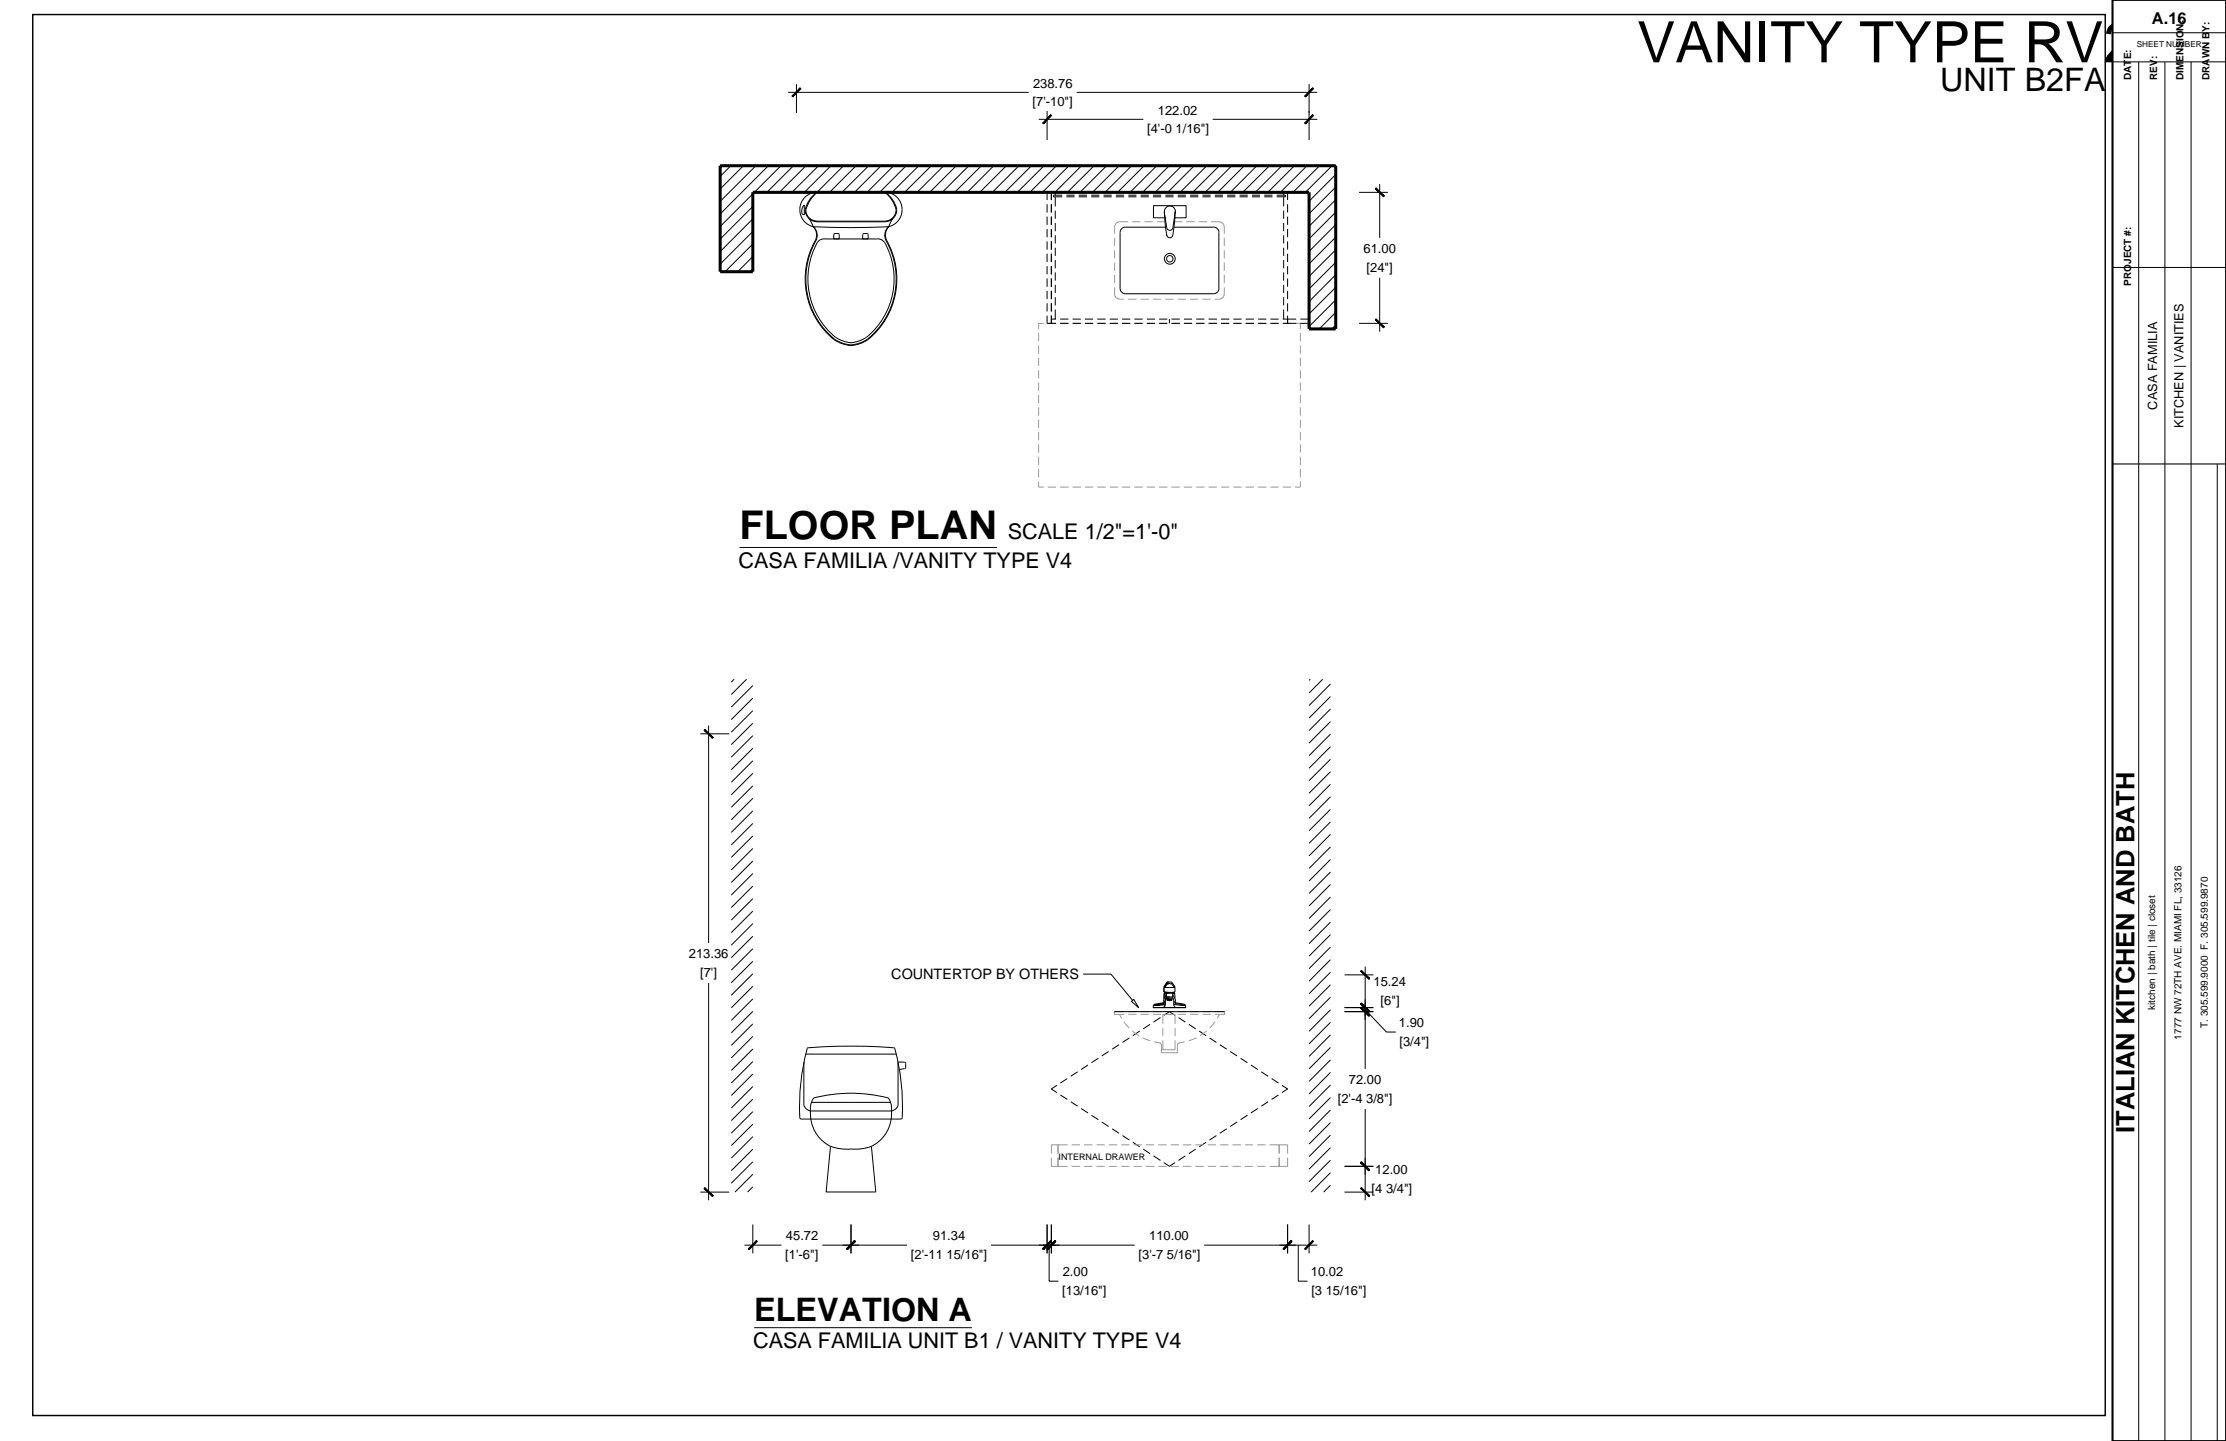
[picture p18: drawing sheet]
<svg xmlns="http://www.w3.org/2000/svg" width="432mm" height="279mm" viewBox="0 0 432 279" stroke-linecap="round" stroke-linejoin="round" font-family="sans-serif">
<defs><g id="words">
<text font-size="11.1" x="317.6" y="12.1">VANITY TYPE RV2</text>
<text font-size="7.7" x="143.5" y="104.5">FLOOR PLAN</text>
<g font-size="6.3">
<text x="376.4" y="17.6">UNIT B2FA</text>
<text x="146.3" y="256.1">ELEVATION A</text>
</g>
<text font-size="4.9" x="414.1" y="219.7" transform="rotate(-90 414.1 219.7)">ITALIAN KITCHEN AND BATH</text>
<g font-size="4.2">
<text x="195.5" y="104.5">SCALE 1/2&quot;=1'-0&quot;</text>
<text x="143.3" y="110.1">CASA FAMILIA /VANITY TYPE V4</text>
<text x="146.1" y="261.3">CASA FAMILIA UNIT B1 / VANITY TYPE V4</text>
</g>
<text font-size="3.2" x="417.4" y="4.6">A.16</text>
<text font-size="2.8" x="172.9" y="189.9">COUNTERTOP BY OTHERS</text>
<g font-size="2.5">
<text x="200.4" y="17">238.76</text>
<text x="200.3" y="20.6">[7'-10&quot;]</text>
<text x="224.6" y="22.2">122.02</text>
<text x="222.5" y="25.8">[4'-0 1/16&quot;]</text>
<text x="264.5" y="49.1">61.00</text>
<text x="265.1" y="52.7">[24&quot;]</text>
<text x="418.5" y="79.4" transform="rotate(-90 418.5 79.4)">CASA FAMILIA</text>
<text x="423.5" y="83" transform="rotate(-90 423.5 83)">KITCHEN | VANITIES</text>
<text x="133.6" y="185.8">213.36</text>
<text x="135.8" y="189.4">[7']</text>
<text x="266.4" y="191.3">15.24</text>
<text x="267.8" y="194.9">[6&quot;]</text>
<text x="271.4" y="199.2">1.90</text>
<text x="271.5" y="202.8">[3/4&quot;]</text>
<text x="259.5" y="213.9">[2'-4 3/8&quot;]</text>
<text x="261.7" y="210.2">72.00</text>
<text x="266.8" y="227.7">12.00</text>
<text x="266.1" y="231.4">[4 3/4&quot;]</text>
<text x="152.3" y="244.1">[1'-6&quot;]</text>
<text x="152.5" y="240.5">45.72</text>
<text x="176.7" y="244.1">[2'-11 15/16&quot;]</text>
<text x="181" y="240.5">91.34</text>
<text x="220.9" y="244.1">[3'-7 5/16&quot;]</text>
<text x="222.9" y="240.5">110.00</text>
<text x="206.1" y="251.1">[13/16&quot;]</text>
<text x="206.1" y="247.5">2.00</text>
<text x="254.3" y="247.5">10.02</text>
<text x="254.4" y="251.1">[3 15/16&quot;]</text>
</g>
<g font-size="1.9">
<text x="413.4" y="15.5" transform="rotate(-90 413.4 15.5)">DATE:</text>
<text x="418.5" y="15.5" transform="rotate(-90 418.5 15.5)">REV:</text>
<text x="423.5" y="15.5" transform="rotate(-90 423.5 15.5)">DIMENSION:</text>
<text x="428.6" y="15.5" transform="rotate(-90 428.6 15.5)">DRAWN BY:</text>
<text x="413.4" y="55.4" transform="rotate(-90 413.4 55.4)">PROJECT #:</text>
<text x="418.1" y="195.8" transform="rotate(-90 418.1 195.8)">kitchen | bath | tile | closet</text>
<text x="423.2" y="201.6" transform="rotate(-90 423.2 201.6)">1777 NW 72TH AVE. MIAMI FL, 33126</text>
<text x="428.2" y="199.3" transform="rotate(-90 428.2 199.3)">T. 305.599.9000 F. 305.599.9870</text>
</g>
<text font-size="1.7" x="205.4" y="224.8">INTERNAL DRAWER</text>
<text font-size="1.6" x="414.5" y="9.2">SHEET NUMBER</text>
</g></defs>
<g fill="none" stroke="#000" stroke-width=".19">
<path d="M152.9 17.9h46.7M154.5 16.3v5.6M208.9 17.9h46.6M253.9 16.3v10.8M141.8 32.1l-2.1 2.1M144.2 32.1l-4.5 4.5M146 37.6l-6.3 6.3M146.6 32.1l-6.9 7M149.1 32.1l-9.4 9.4M151.5 32.1l-5.2 5.2M153.9 32.1l-5.1 5.2M156 39.7v1.9h-.4a1.75 1.75 0 0 1 .4-1.9z"/>
<path d="M156.4 32.1l-5.2 5.2M158.5 37.3h13.2M158.5 37.3a3.3 3.3 0 0 0-3.3 3.3M158.5 37.3l-.9 .7-.7 1-.7 1.6M158.5 37.3l-.8 .8-.7 .9-.7 1.6M158.8 32.1l-5.2 5.2M161.2 32.1l-5.2 5.2M163.6 32.1l-5.1 5.2M166.1 32.1l-5.2 5.2M168.5 32.1l-5.2 5.2M170.9 32.1l-5.1 5.2M171.7 37.3a3.3 3.3 0 0 1 3.3 3.3"/>
<path d="M171.7 37.3a5.8 5.8 0 0 1 2.1 3.4 2.13 2.13 0 0 1-2.1 2.2M171.7 37.3l.9 .7 .7 1 .7 1.6M173.4 32.1l-5.2 5.2M175.8 32.1l-5.2 5.2M178.2 32.1l-5.2 5.2M180.7 32.1l-5.2 5.2M183.1 32.1l-5.2 5.2M185.5 32.1l-5.2 5.2M187.9 32.1l-5.1 5.2M190.4 32.1l-5.2 5.2M192.8 32.1l-5.2 5.2M195.2 32.1l-5.1 5.2"/>
<path d="M197.7 32.1l-5.2 5.2M200.1 32.1l-5.2 5.2M201.5 23.1h20.3M202.5 32.1l-5.2 5.2M203.1 21.5v5.6M203.1 39.6v1.6M203.9 37.3v1.5M203.9 39.6v1.6M204.7 37.3v.5M204.7 38.2v1.8M204.9 32.1l-5.1 5.2M206.1 37.3h-3v1.5"/>
<path d="M206.1 37.8h-1.7v.4h1.7M206.9 37.3h1.5M206.9 38.2h1.5M206.9 37.8h1.5M207.4 32.1l-5.2 5.2M209.3 37.3h1.6M209.3 38.2h1.6M209.3 37.8h1.6M209.8 32.1l-5.2 5.2M211.7 37.3h1.6M211.7 38.2h1.6M211.7 37.8h1.6"/>
<path d="M212.2 32.1l-5.1 5.2M214.1 37.3h1.5M214.1 38.2h1.5M214.1 37.8h1.5M214.7 32.1l-5.2 5.2M216.5 37.3h1.6M216.5 38.2h1.6M216.5 37.8h1.6M217.1 32.1l-5.2 5.2M218.9 37.3h1.6M218.9 38.2h1.6M218.9 37.8h1.6"/>
<path d="M219.5 32.1l-5.1 5.2M221.3 37.3h1.5M221.3 38.2h1.5M221.3 37.8h1.5M222 32.1l-5.2 5.2M223.6 37.3h1.7M223.6 38.2h1.7M223.6 37.8h1.7M224.4 32.1l-5.2 5.2M226.1 37.3h1.5M226.1 38.2h1.5M226.1 37.8h1.5"/>
<path d="M226.8 32.1l-5.2 5.2M228.5 37.3h1.5M228.5 38.2h1.5M228.5 37.8h1.5M229.2 32.1l-5.1 5.2M230.8 37.3h1.7M230.8 38.2h1.7M230.8 37.8h1.7M231.7 32.1l-5.2 5.2M233.3 37.3h1.5M233.3 38.2h1.5M233.3 37.8h1.5"/>
<path d="M234.1 32.1l-5.2 5.2M235.2 23.1h20.3M235.6 37.3h1.6M235.6 38.2h1.6M235.6 37.8h1.6M236.5 32.1l-5.1 5.2M238 37.3h1.6M238 38.2h1.6M238 37.8h1.6M239 32.1l-5.2 5.2M240.5 37.3h1.5M240.5 38.2h1.5"/>
<path d="M240.5 37.8h1.5M241.4 32.1l-5.2 5.2M242.8 37.3h1.6M242.8 38.2h1.6M242.8 37.8h1.6M243.8 32.1l-5.1 5.2M245.2 37.3h1.6M245.2 38.2h1.6M245.2 37.8h1.6M246.3 32.1l-5.2 5.2M247.6 37.3h2.2v1.5M247.6 37.8h1.7v.4h-1.7"/>
<path d="M248.7 32.1l-5.2 5.2M249 37.3v.5M249 38.2v1.8M249.8 39.6v1.6M251.1 32.1l-5.2 5.2M253.5 32.1l-5.1 5.2M256 32.1l-5.2 5.2M258.4 32.1l-5.2 5.2M259.1 33.8l-5.2 5.2M259.1 36.3l-5.2 5.1M259.1 38.7l-5.2 5.2M263.6 37.3h5.6"/>
<path d="M267.6 35.7v10.4M146 40l-6.3 6.4M146 42.4l-6.3 6.4M146 44.9l-6.3 6.3M146 47.3l-5.3 5.4M146 49.7l-2.9 3M146 52.2l-.5 .5M155.2 40.6a3.3 3.3 0 0 0 2.5 3.3l-.8-1.6M156.2 40.6a2.3 2.3 0 0 0 2.3 2.4M156.3 40.6a2.17 2.17 0 0 0 2.2 2.3h13.1M157.7 44a159.4 159.4 0 0 0 14.7 0M157.7 43.9a2.19 2.19 0 0 1 .5 2.9 14.9 14.9 0 0 0 4.1 19.2 5.4 5.4 0 0 0 7.1-1.3 15.2 15.2 0 0 0 2.3-18.4 2.17 2.17 0 0 1 .7-2.4 2.3 2.3 0 0 0-.4 2.8 15 15 0 0 1-4.1 19.4 5.5 5.5 0 0 1-7.2-1.3 15.3 15.3 0 0 1-2.4-18.6 2.29 2.29 0 0 0-.6-2.3z"/>
<path d="M158.5 43h13.1M161.7 45.5v.8M161.9 45.3h.8l.1 1M162 45.3l-.2 .2M167.3 46.3l.1-.8 .2-.2h.7l.1 1M170.1 46.3h-10.1a1.6 1.6 0 0 0-1.4 .7 14.5 14.5 0 0 0 3.9 18.7l1.5 .6 1.1 .2M170.1 46.3a1.67 1.67 0 0 1 1.5 .7 14.5 14.5 0 0 1-4 18.7l-1.5 .6-1.1 .2M173.3 42.3l-.9 1.6M173.9 40.6v.1M173.9 40.7a2.3 2.3 0 0 1-2.2 2.3M175 40.6a3.3 3.3 0 0 1-2.6 3.3M203.1 42v1.6"/>
<path d="M203.1 44.4v1.6M203.1 46.8v1.6M203.1 49.2v1.6M203.1 51.6v1.6M203.1 54v1.6M203.1 56.4v1.6M203.1 58.8v1.6M203.9 42v1.6M203.9 44.4v1.6M203.9 46.8v1.6M203.9 49.2v1.6M203.9 51.6v1.6"/>
<path d="M203.9 54v1.6M203.9 56.4v1.6M203.9 58.8v1.6M204.7 40.8v1.6M204.7 43.2v1.6M204.7 45.6v1.6M204.7 48v1.6M204.7 50.4v1.6M204.7 52.8v1.6M204.7 55.2v1.6M204.7 57.6v1.6M217.3 45.1v10.8a1.05 1.05 0 0 0 1 1.1h17.1a1.05 1.05 0 0 0 1.1-1.1"/>
<path d="M225.9 41.3a1.07 1.07 0 0 1 1.1-1.4 1.07 1.07 0 0 1 .9 1.5M225.9 42.2h-2.1v-2.3h6.3v2.3h-2.2M226 42.2h.1M226.1 44h-7.8a1.05 1.05 0 0 0-1 1.1M227.5 44.1a.6 .6 0 0 1-.6 .6 .6 .6 0 0 1-.6-.6l-.5-3 .5 4.6M227.7 44h7.7a1.05 1.05 0 0 1 1.1 1.1M227.7 44l-.2 1.5a.6 .6 0 0 1-.6 .6 .6 .6 0 0 1-.6-.6M227.8 42.2h.1M228 41.1l-.3 2.9M228 41l-.5 3.2M236.4 45.1v10.8M249 40.8v1.6"/>
<path d="M249 43.2v1.6M249 45.6v1.6M249 48v1.6M249 50.4v1.6M249 52.8v1.6M249 55.2v1.6M249 57.6v1.6M249.8 42v1.6M249.8 44.4v1.6M249.8 46.8v1.6M249.8 49.2v1.6M249.8 51.6v1.6"/>
<path d="M249.8 54v1.6M249.8 56.4v1.6M249.8 58.8v1.6M259.1 41.1l-5.2 5.2M259.1 43.6l-5.2 5.1M259.1 46l-5.2 5.2M259.1 48.4l-5.2 5.2M259.1 50.9l-5.2 5.1M259.1 53.3l-5.2 5.2M259.1 55.7l-5.2 5.2M259.1 58.1l-5.2 5.2M267.6 53.9v10.4"/>
<path d="M203.1 61.2v1.5h1.8M203.9 61.2v1.5M203.9 61.9h1M204.7 60v1.9M205.7 62.7h1.6M205.7 61.9h1.6M208.1 62.7h1.6M208.1 61.9h1.6M210.5 62.7h1.5M210.5 61.9h1.5M212.9 62.7h1.6M212.9 61.9h1.6"/>
<path d="M215.3 62.7h1.6M215.3 61.9h1.6M217.7 62.7h1.5M217.7 61.9h1.5M220 62.7h1.7M220 61.9h1.7M222.5 62.7h1.5M222.5 61.9h1.5M224.9 62.7h1.5M224.9 61.9h1.5M226.8 61.9v.8M227.2 62.7h1.7"/>
<path d="M227.2 61.9h1.7M229.7 62.7h1.5M229.7 61.9h1.5M232.1 62.7h1.5M232.1 61.9h1.5M234.4 62.7h1.7M234.4 61.9h1.7M236.9 62.7h1.5M236.9 61.9h1.5M239.2 62.7h1.6M239.2 61.9h1.6M241.6 62.7h1.6"/>
<path d="M241.6 61.9h1.6M244.1 62.7h1.5M244.1 61.9h1.5M246.4 62.7h1.6M246.4 61.9h1.6M248.8 62.7h2.6M248.8 61.9h2.6M249 60v1.9M249.8 61.2v1.5M252.2 61.9h1.7v.8h-1.7M259.1 60.6l-3.2 3.2M259.1 63l-.8 .8"/>
<path d="M263.6 62.7h5.6M143.5 106.2h49.9M142.4 131.7l-.5 .5M144.8 131.7l-2.9 3M146 132.9l-4.1 4.2M146 135.4l-4.1 4.1M146 137.8l-4.1 4.2M254.2 131.7l-.3 .2M256.6 131.7l-2.7 2.7M258.1 132.6l-4.2 4.2M258.1 135.1l-4.2 4.1M258.1 137.5l-4.2 4.1"/>
<path d="M258.1 139.9l-4.2 4.2M135.8 142.3h5.7M137.5 140.7v42.1M146 140.2l-4.1 4.2M146 142.6l-4.1 4.2M146 145.1l-4.1 4.1M146 147.5l-4.1 4.2M146 149.9l-4.1 4.2M146 152.4l-4.1 4.1M146 154.8l-4.1 4.2M146 157.2l-4.1 4.2M146 159.7l-4.1 4.1"/>
<path d="M258.1 142.3l-4.2 4.2M258.1 144.8l-4.2 4.1M258.1 147.2l-4.2 4.2M258.1 149.6l-4.2 4.2M258.1 152.1l-4.2 4.1M258.1 154.5l-4.2 4.2M258.1 156.9l-4.2 4.2M258.1 159.4l-4.2 4.1M146 162.1l-4.1 4.1M146 164.5l-4.1 4.2M146 166.9l-4.1 4.2M146 169.4l-4.1 4.1"/>
<path d="M146 171.8l-4.1 4.2M146 174.2l-4.1 4.2M146 176.7l-4.1 4.1M146 179.1l-4.1 4.2M258.1 161.8l-4.2 4.1M258.1 164.2l-4.2 4.2M258.1 166.6l-4.2 4.2M258.1 169.1l-4.2 4.1M258.1 171.5l-4.2 4.2M258.1 173.9l-4.2 4.2M258.1 176.4l-4.2 4.1M258.1 178.8l-4.2 4.2"/>
<path d="M137.5 190.6v42.1M146 181.5l-4.1 4.2M146 184l-4.1 4.1M146 186.4l-4.1 4.1M146 188.8l-4.1 4.2M146 191.2l-4.1 4.2M146 193.7l-4.1 4.1M146 196.1l-4.1 4.2M146 198.5l-4.1 4.2M210.1 188.9h5.4l4.2 5.1M216.2 196.2h21.4M221.1 199.9l-1.3 .9"/>
<path d="M223.1 198.6l-1.3 .9M223.9 194.8h.1M225 194.7l-1 .1M225.1 197.3l-1.3 .9M225.8 196.9l1-.7 1.1 .7M225.8 191.4v.9l1.1 .1 1-.1v-.9M225.8 193.4v.2M225.8 193.4v.1M225.8 191.4h2.1M225.8 191.3v.1M225.8 192.6v.8M225.9 192.6l.5 .1"/>
<path d="M225.9 192.4l-.1 .2M225.9 195.2l-.2 .2M225.9 191.2v.3M225.9 195.2l-.2 .1M225.9 192.4h.1M225.9 192.4h1.9M226 194.8l-2.3 .2v.4h6.3v-.4M226 194.1l-.1 1.1M226 194.1l-.4 .5-.6 .1M226 193.8v.3M226.1 193.1l-.2 .3-.3 1.1-.8 .1a1.12 1.12 0 0 0-1 .4M226.1 193.6l-.1 .2"/>
<path d="M226.1 193.1l-.3 .6M226.2 192.8v.6M226.2 193.4l.1 .1M226.3 193.4l-.3 .4M226.3 193.5h1.1M226.3 193.5l.1 .2M226.3 190.5l.9-.1 .2 .1M226.4 193.7h1M226.4 193.7v.2M226.4 190.7l-.1-.2-.5 .8M226.4 190.7v.1M226.4 193.9l.1 .1"/>
<path d="M226.4 193.9h.1M226.4 190.8l-.5 .7M226.4 190.8h.2M226.4 190.8v-.3l-.6 .8M226.5 194h.1M226.5 193.8l-.1 .1M226.6 190.4l-.2 .1M226.6 190.8h.7l.1-.3 .5 .9M226.6 194h.2M226.6 193.8l-.2 .1M226.6 193.8h.5M226.7 194h.1"/>
<path d="M226.7 193.8h-.1M226.8 194h.1M226.9 193.3h-.7M226.9 193.3h.6M226.9 193.3h-.6M227 194h.1M227 193.8h.1M227 194h-.1M227.1 193.8l.2 .1M227.2 192.5h-.7l-.4 .6M227.2 193.8h.1M227.2 192.5a2.43 2.43 0 0 1 .8 1.7"/>
<path d="M227.2 194h-.1M227.3 193.9h.1M227.3 190.8l.5 .7v-.3M227.3 193.9l-.2 .1M227.4 193.7l-.1 .2M227.4 193.5v.2M227.5 192.8v.6l.2 .7M227.5 193.4l-.1 .1M227.7 194.1v.8l.3 .5M227.7 194.8l2.3 .2M227.7 194.1l.4 .5 1.7 .2M227.8 192.4h.1"/>
<path d="M227.8 192.4l.1 .2M227.9 192.6v1M227.9 192.6l-.5 .1M228 194.2l.1 .3 .8 .1a1.13 1.13 0 0 1 1.1 .4M228.6 197.3l1.3 .9M230.6 198.6l1.3 .9M232.6 199.9l1.4 .9M258.1 181.2l-4.2 4.2M258.1 183.6l-4.2 4.2M258.1 186.1l-4.2 4.1M258.1 188.5l-4.2 4.2M258.1 190.9l-4.2 4.2"/>
<path d="M258.1 193.4l-4.2 4.1M258.1 195.8l-4.2 4.2M258.1 198.2l-4.2 4.2M260.8 196.2h5.6M260.8 195.4h5.6M260.8 189h5.6M264.8 187.4v19.9M264.8 195.7l4.1 4.4h1.8M146 201l-4.1 4.1M146 203.4l-4.1 4.2M146 205.8l-4.1 4.2M146 208.3l-4.1 4.1"/>
<path d="M146 210.7l-4.1 4.1M146 213.1l-4.1 4.2M146 215.5l-4.1 4.2M146 218l-4.1 4.1M155.9 205.9v8.4M155.9 214.3l.4 .6 .9 .5M156.3 204.4h17.6M156.6 203.3v-.1a99.8 99.8 0 0 1 16.9 0l.1 .1M156.6 203.3a40.7 40.7 0 0 0-1.4 13.6h19.7a40.3 40.3 0 0 0-1.3-13.6M157.2 215.4h15.8M157.4 213.7h15.4M174.2 214.3l-.6 .8-.6 .3"/>
<path d="M175.4 205.9h-1.2v8.4M175.4 205.9l.3 .3v.7l-.2 .3M175.5 207.2l-1 .2M205 210.4l-1.1 .7 1.1 .8M205.7 212.3l1.3 .9M207 209.1l-1.3 .9M207.7 213.6l1.3 .9M209 207.8l-1.3 .9M209.7 214.9l1.4 .9M211.1 206.5l-1.4 .9M211.7 216.2l1.4 .9M213.1 205.2l-1.4 .9"/>
<path d="M213.7 217.6l1.4 .8M215.1 203.9l-1.4 .8M215.7 218.9l1.4 .8M217.1 202.6l-1.4 .8M219.1 201.3l-1.4 .8M234.6 201.3l1.4 .8M236.6 202.6l1.4 .8M238 218.9l-1.4 .8M238.6 203.9l1.4 .8M240 217.6l-1.4 .8M240.6 205.2l1.4 .9M242 216.2l-1.4 .9"/>
<path d="M242.7 206.5l1.3 .9M244 214.9l-1.3 .9M244.7 207.8l1.3 .9M246 213.6l-1.3 .9M246.7 209.1l1.3 .9M248 212.3l-1.3 .9M248.7 210.4l1.1 .7-1.1 .8M258.1 200.7l-4.2 4.1M258.1 203.1l-4.2 4.1M258.1 205.5l-4.2 4.2M258.1 207.9l-4.2 4.2M258.1 210.4l-4.2 4.1"/>
<path d="M258.1 212.8l-4.2 4.2M258.1 215.2l-4.2 4.2M258.1 217.7l-4.2 4.1M264.8 215v17.7M135.8 231.1h5.7M146 220.4l-4.1 4.2M146 222.8l-4.1 4.2M146 225.3l-4.1 4.1M146 227.7l-3.4 3.4M146 230.1l-1 1M146 237.4v5.6M161.1 222.3l-.8 8.8h9.6l-.9-8.8"/>
<path d="M161.1 222.3a7.4 7.4 0 0 1-3.5-9.1l.3-.3a28.8 28.8 0 0 1 14.4 0 5.8 5.8 0 0 1 .6 4.1 7 7 0 0 1-3.8 5.3M161.1 222.3a14.6 14.6 0 0 0 7.4 .1l.6-.1M165.1 237.4v5.6M203.1 237.4v5.6M203.9 237.4v5.6M217.7 220.2l1.4 .8M219.8 221.5l1.3 .9M221.8 222.8l1.3 .9M223.8 224.1l1.3 .9M225.8 225.4l1 .7 1.1-.7M229.9 224.1l-1.3 .9M231.9 222.8l-1.3 .9"/>
<path d="M234 221.5l-1.4 .9M236 220.2l-1.4 .8M249.8 237.4v5.6M253.9 237.4v5.6M258.1 220.1l-4.2 4.2M258.1 222.5l-4.2 4.2M258.1 225l-4.2 4.1M258.1 227.4l-3.8 3.7M258.1 229.8l-1.3 1.3M260.8 231.1h5.6M260.8 226.1h5.6M144.4 241.4h7.2"/>
<path d="M146.3 257.4h42.2M159.5 241.4h16.5M192.2 241.4h27.9M203.5 241.4v7h1.8M233.6 241.4h21.9M251.8 241.4v7h1.8"/>
<circle cx="226.9" cy="50.2" r="1.05"/>
<circle cx="226.9" cy="50.2" r=".62"/>
</g>
<g fill="none" stroke="#989898" stroke-width=".19">
<path d="M216.2 55.7v1.5l.3 .5 .6 .3h1M216.2 46.1v1.6M216.2 48.5v1.6M216.2 50.9v1.6M216.2 53.3v1.6M218.8 43h-1.5a1.02 1.02 0 0 0-1.1 .9v1.4M218.9 58h1.6M219.6 43h1.6M221.3 58h1.5M222 43h1.6M223.6 58h1.7M224.4 43h1.6"/>
<path d="M226.1 58h1.5M227.8 43h1.5M228.5 58h1.5M230.1 43h1.7M230.8 58h1.7M232.5 43h1.6M233.3 58h1.5M234.9 43h1.6l.6 .2 .4 .7v1.4M237.5 46.1v1.6M237.5 48.5v1.6M237.5 50.9v1.6M237.5 53.3v1.6"/>
<path d="M237.5 55.7v1.3a1.02 1.02 0 0 1-.9 1h-1M201.5 64.6v1.6M201.5 67v1.6M201.5 69.4v1.6M201.5 71.8v1.6M201.5 74.2v1.6M201.5 76.6v1.6M201.5 79v1.6M202.5 62.7h-1v1.1M203.3 62.7h1.6M205.7 62.7h1.6M208.1 62.7h1.6"/>
<path d="M210.5 62.7h1.5M212.9 62.7h1.6M215.3 62.7h1.6M217.7 62.7h1.5M220 62.7h1.7M222.5 62.7h1.5M224.9 62.7h1.5M227.2 62.7h1.7M229.7 62.7h1.5M232.1 62.7h1.5M234.4 62.7h1.7M236.9 62.7h1.5"/>
<path d="M239.2 62.7h1.6M241.6 62.7h1.6M244.1 62.7h1.5M246.4 62.7h1.6M248.8 62.7h1.6M251.2 62.7h1v1.1M252.2 64.6v1.6M252.2 67v1.6M252.2 69.4v1.6M252.2 71.8v1.6M252.2 74.2v1.6M252.2 76.6v1.6"/>
<path d="M252.2 79v1.6M201.5 93.4v1h1M201.5 81.4v1.6M201.5 83.8v1.6M201.5 86.2v1.6M201.5 88.6v1.6M201.5 91v1.6M203.3 94.4h1.6M205.7 94.4h1.6M208.1 94.4h1.6M210.5 94.4h1.5M212.9 94.4h1.6"/>
<path d="M215.3 94.4h1.6M217.7 94.4h1.5M220 94.4h1.7M222.5 94.4h1.5M224.9 94.4h1.5M227.2 94.4h1.7M229.7 94.4h1.5M232.1 94.4h1.5M234.4 94.4h1.7M236.9 94.4h1.5M239.2 94.4h1.6M241.6 94.4h1.6"/>
<path d="M244.1 94.4h1.5M246.4 94.4h1.6M248.8 94.4h1.6M252.2 93.4v1h-1M252.2 81.4v1.6M252.2 83.8v1.6M252.2 86.2v1.6M252.2 88.6v1.6M252.2 91v1.6M217.2 196.7l.4 .8M218 198.1l1.1 1.2M218.1 196.2h-1.9v.5h1.9"/>
<path d="M218.9 196.7h1.6M218.9 196.2h1.6M219.6 199.9l1.3 .9M221.3 196.7h1.5M221.3 196.2h1.5M223.6 196.7h1.7M223.6 196.2h1.7M225.6 198.5v-1.8h2.3v1.8M225.6 199.3v1.6M226.1 196.2h1.5M227.9 199.3v1.6M228.5 196.7h1.5"/>
<path d="M228.5 196.2h1.5M230.8 196.7h1.7M230.8 196.2h1.7M233.3 196.7h1.5M233.3 196.2h1.5M234.1 199.9l-1.3 .9M235.6 196.2h2v.5h-2M235.7 198.1l-1 1.2M236.5 196.7l-.4 .7M221.6 201.2l1.5 .6M223.9 202l1.2 .3 .2 .2v1.6h3.1v-1.6l.2-.2 1.2-.3M225.6 201.7v1.8h2.3v-1.8"/>
<path d="M232.1 201.2l-1.5 .6M203.9 224.5v1.6h3.2M205.2 222v1.7M205.2 224.5v1.6M207.1 222h-3.2v1.7M207.9 222h1.6M207.9 226.1h1.6M210.3 222h1.6M210.3 226.1h1.6M212.7 222h1.6M212.7 226.1h1.6M215.1 222h1.6"/>
<path d="M215.1 226.1h1.6M217.5 222h1.6M217.5 226.1h1.6M219.9 222h1.6M219.9 226.1h1.6M222.3 222h1.6M222.3 226.1h1.6M224.7 222h1.6M224.7 226.1h1.6M227.1 222h1.6M227.1 226.1h1.6M229.5 222h1.6"/>
<path d="M229.5 226.1h1.6M231.9 222h1.6M231.9 226.1h1.6M234.3 222h1.6M234.3 226.1h1.6M236.7 222h1.6M236.7 226.1h1.6M239.1 222h1.6M239.1 226.1h1.6M241.5 222h1.6M241.5 226.1h1.6M243.9 222h1.6"/>
<path d="M243.9 226.1h1.6M246.3 222h3.5v1.7M248.1 222v1.7M248.1 224.5v1.6M249.8 224.5v1.6h-3.5"/>
</g>
<path d="M139.7 32.1h119.4v31.7h-5.2v-26.5h-107.9v15.4h-6.3z" fill="none" stroke="#000" stroke-width=".59"/>
<g fill="#000" stroke="#000" stroke-width=".19">
<path d="M155.2 17l.2 .2zM155.2 17l-1.4 1.8zM153.8 18.8l1.6-1.6zM155.2 17l-1.4 1.8zM153.6 18.6l.2 .2zM153.6 18.6l1.6-1.6z" fill-rule="evenodd"/>
<path d="M253 18.6l.2 .2zM254.6 17l-1.4 1.8zM254.6 17l-1.6 1.6zM254.6 17l-1.4 1.8zM254.6 17l.2 .2zM254.8 17.2l-1.6 1.6z" fill-rule="evenodd"/>
<path d="M203.8 22.2l.2 .2zM203.8 22.2l-1.4 1.8zM202.4 24l1.6-1.6zM203.8 22.2l-1.4 1.8zM202.2 23.9l.2 .1zM202.2 23.9l1.6-1.7z" fill-rule="evenodd"/>
<path d="M253 23.9l.2 .1zM254.6 22.2l-1.4 1.8zM254.6 22.2l-1.6 1.7zM254.6 22.2l-1.4 1.8zM254.6 22.2l.2 .2zM254.8 22.4l-1.6 1.6z" fill-rule="evenodd"/>
<path d="M268.4 38.2l.1-.2zM266.8 36.6l1.7 1.4zM266.8 36.6l1.6 1.6zM266.8 36.6l1.7 1.4zM266.8 36.6l.1-.2zM266.9 36.4l1.6 1.6z" fill-rule="evenodd"/>
<path d="M266.9 61.8l-.1 .2zM266.8 62l1.7 1.4zM266.9 61.8l1.6 1.6zM266.8 62l1.7 1.4zM268.5 63.4l-.1 .2zM266.8 62l1.6 1.6z" fill-rule="evenodd"/>
<path d="M138.2 143.2l.1-.2zM136.6 141.6l1.7 1.4zM136.6 141.6l1.6 1.6zM136.6 141.6l1.7 1.4zM136.6 141.6l.1-.2zM136.7 141.4l1.6 1.6z" fill-rule="evenodd"/>
<path d="M219.9 193.8l1 1.6zM219.5 194.2l1.4 1.2zM219.5 194.2l.4-.4z" fill-rule="evenodd"/>
<path d="M264.1 194.5l-.2 .1zM263.9 194.6l1.8 1.5zM264.1 194.5l1.6 1.6zM263.9 194.6l1.8 1.5zM265.7 196.1l-.2 .1zM263.9 194.6l1.6 1.6z" fill-rule="evenodd"/>
<path d="M264.1 194.5l-.2 .1zM263.9 194.6l1.8 1.5zM264.1 194.5l1.6 1.6zM263.9 194.6l1.8 1.5zM265.7 196.1l-.2 .1zM263.9 194.6l1.6 1.6z" fill-rule="evenodd"/>
<path d="M265.7 196.9l-.2 .1zM263.9 195.4l1.8 1.5zM263.9 195.4l1.6 1.6zM263.9 195.4l1.8 1.5zM264.1 195.3l-.2 .1zM264.1 195.3l1.6 1.6z" fill-rule="evenodd"/>
<path d="M265.7 189.7l-.2 .2zM263.9 188.3l1.8 1.4zM263.9 188.3l1.6 1.6zM263.9 188.3l1.8 1.4zM264.1 188.1l-.2 .2zM264.1 188.1l1.6 1.6z" fill-rule="evenodd"/>
<path d="M265.7 196.9l-.2 .1zM263.9 195.4l1.8 1.5zM263.9 195.4l1.6 1.6zM263.9 195.4l1.8 1.5zM264.1 195.3l-.2 .1zM264.1 195.3l1.6 1.6z" fill-rule="evenodd"/>
<path d="M136.7 230.3l-.1 .1zM136.6 230.4l1.7 1.5zM136.7 230.3l1.6 1.6zM136.6 230.4l1.7 1.5zM138.2 232l.1-.1zM136.6 230.4l1.6 1.6z" fill-rule="evenodd"/>
<path d="M264.1 230.3l-.2 .1zM263.9 230.4l1.8 1.5zM264.1 230.3l1.6 1.6zM263.9 230.4l1.8 1.5zM265.7 231.9l-.2 .1zM263.9 230.4l1.6 1.6z" fill-rule="evenodd"/>
<path d="M264.1 225.3l-.2 .1zM263.9 225.4l1.8 1.5zM264.1 225.3l1.6 1.6zM263.9 225.4l1.8 1.5zM265.7 226.9l-.2 .1zM263.9 225.4l1.6 1.6z" fill-rule="evenodd"/>
<path d="M265.7 226.9l-.2 .1zM263.9 225.4l1.8 1.5zM263.9 225.4l1.6 1.6zM263.9 225.4l1.8 1.5zM264.1 225.3l-.2 .1zM264.1 225.3l1.6 1.6z" fill-rule="evenodd"/>
<path d="M146.7 240.5l.2 .2zM146.7 240.5l-1.4 1.8zM145.3 242.3l1.6-1.6zM146.7 240.5l-1.4 1.8zM145.1 242.1l.2 .2zM145.1 242.1l1.6-1.6z" fill-rule="evenodd"/>
<path d="M164.2 242.1l.2 .2zM165.8 240.5l-1.4 1.8zM165.8 240.5l-1.6 1.6zM165.8 240.5l-1.4 1.8zM165.8 240.5l.1 .2zM165.9 240.7l-1.5 1.6z" fill-rule="evenodd"/>
<path d="M165.8 240.5l.1 .2zM165.8 240.5l-1.4 1.8zM165.9 240.7l-1.5 1.6zM165.8 240.5l-1.4 1.8zM164.2 242.1l.2 .2zM164.2 242.1l1.6-1.6z" fill-rule="evenodd"/>
<path d="M202.2 242.1l.2 .2zM203.8 240.5l-1.4 1.8zM202.2 242.1l1.6-1.6zM203.8 240.5l-1.4 1.8zM203.8 240.5l.2 .2zM202.4 242.3l1.6-1.6z" fill-rule="evenodd"/>
<path d="M202.2 242.1l.2 .2zM203.8 240.5l-1.4 1.8zM202.2 242.1l1.6-1.6zM203.8 240.5l-1.4 1.8zM203.8 240.5l.2 .2zM202.4 242.3l1.6-1.6z" fill-rule="evenodd"/>
<path d="M204.7 240.5l.1 .2zM204.7 240.5l-1.5 1.8zM203.2 242.3l1.6-1.6zM204.7 240.5l-1.5 1.8zM203.1 242.1l.1 .2zM203.1 242.1l1.6-1.6z" fill-rule="evenodd"/>
<path d="M204.7 240.5l.1 .2zM204.7 240.5l-1.5 1.8zM203.2 242.3l1.6-1.6zM204.7 240.5l-1.5 1.8zM203.1 242.1l.1 .2zM203.1 242.1l1.6-1.6z" fill-rule="evenodd"/>
<path d="M248.9 242.1l.1 .2zM250.5 240.5l-1.5 1.8zM250.5 240.5l-1.6 1.6zM250.5 240.5l-1.5 1.8zM250.5 240.5l.1 .2zM250.6 240.7l-1.6 1.6z" fill-rule="evenodd"/>
<path d="M250.5 240.5l.1 .2zM250.5 240.5l-1.5 1.8zM250.6 240.7l-1.6 1.6zM250.5 240.5l-1.5 1.8zM248.9 242.1l.1 .2zM248.9 242.1l1.6-1.6z" fill-rule="evenodd"/>
<path d="M253 242.1l.2 .2zM254.6 240.5l-1.4 1.8zM254.6 240.5l-1.6 1.6zM254.6 240.5l-1.4 1.8zM254.6 240.5l.2 .2zM254.8 240.7l-1.6 1.6z" fill-rule="evenodd"/>
</g>
<path d="M409.8 0h22v279.4h-22z" fill-rule="evenodd" fill="#fff" stroke="#000" stroke-width=".35"/>
<path d="M409.8 90h22" fill="none" stroke="#000" stroke-width=".21"/>
<path d="M409.8 12h22M409.8 6.4h22M414.9 12v267.4M419.9 12v267.4M425 12v267.4M409.8 51.9h22M430.1 90v189.4" fill="none" stroke="#000" stroke-width=".19"/>
<path d="M6.3 2.8h402.1v271.7h-402.1zM409.8 0v279.4" fill="none" stroke="#000" stroke-width=".28"/>
<use href="#words"/>
</svg>
